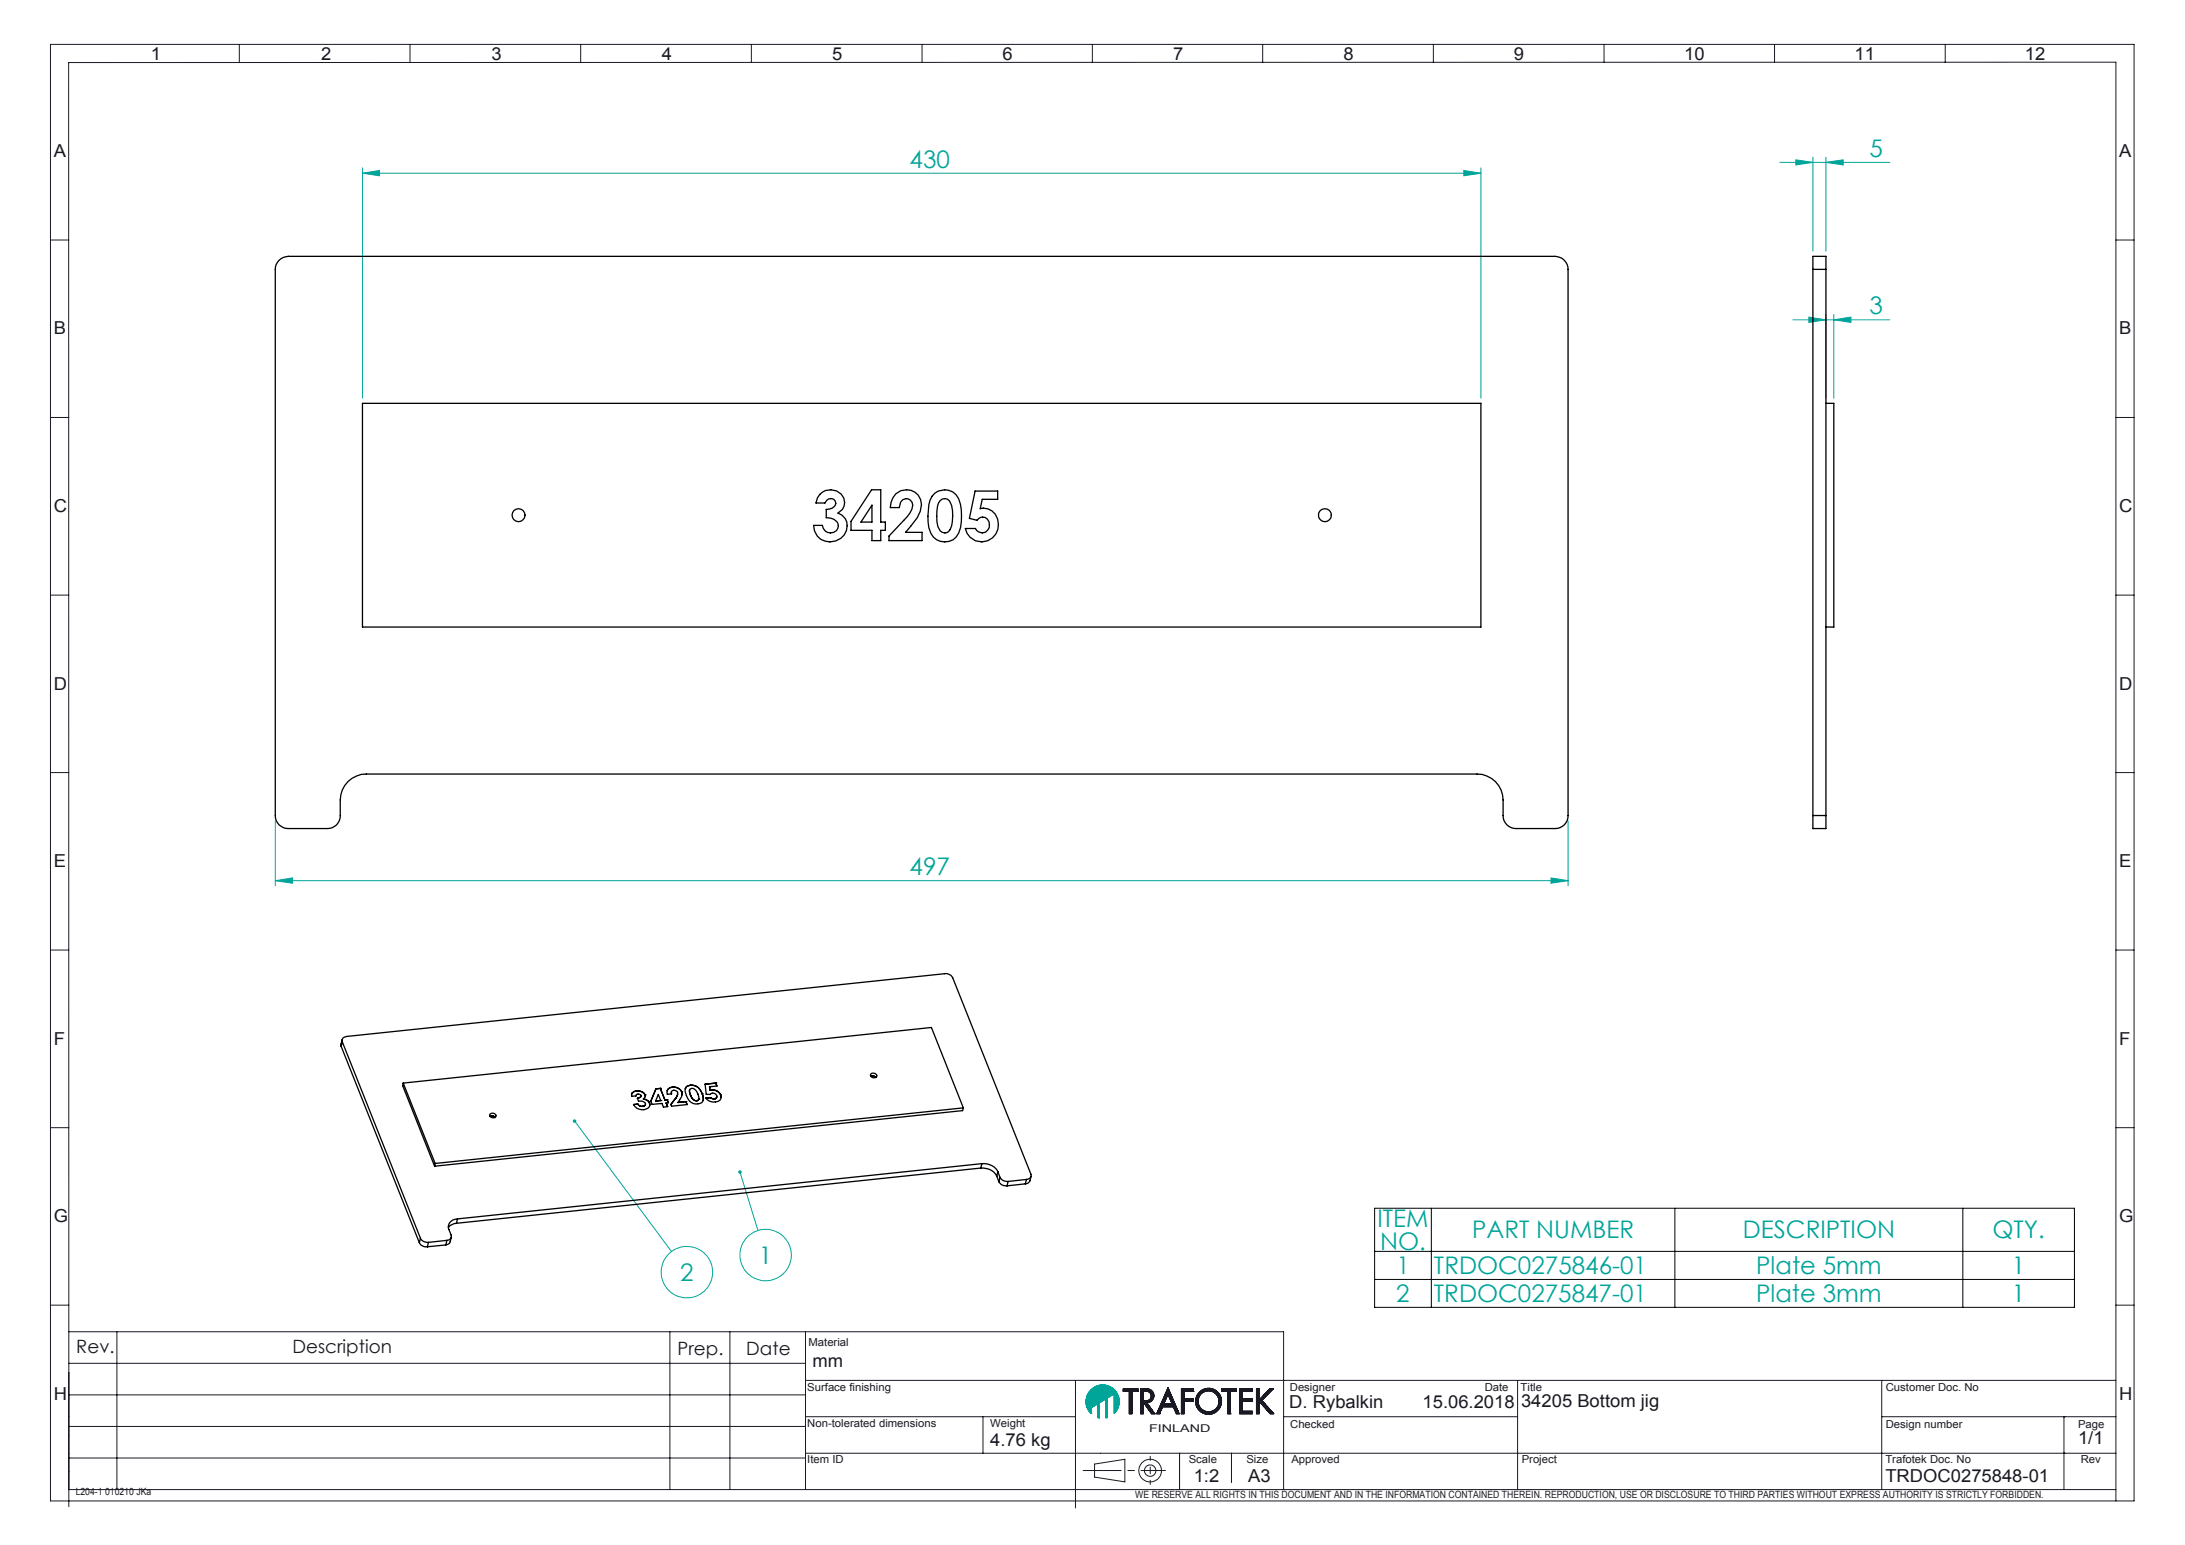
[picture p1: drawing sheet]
<svg xmlns="http://www.w3.org/2000/svg" width="420mm" height="297mm" viewBox="0 0 420 297" stroke-linecap="round" stroke-linejoin="round" font-family="sans-serif">
<defs><g id="words">
<g font-size="4.7" fill="#00a599">
<text x="174.8" y="32.3">430</text>
<text x="359.4" y="30.2">5</text>
<text x="359.4" y="60.5">3</text>
<text x="174.8" y="168.3">497</text>
<text x="264.8" y="235.8">ITEM</text>
<text x="283" y="238.1">PART NUMBER</text>
<text x="335" y="238.1">DESCRIPTION</text>
<text x="383" y="238.1">QTY.</text>
<text x="145.9" y="243">1</text>
<text x="265.3" y="240.3">NO.</text>
<text x="268.4" y="244.9">1</text>
<text x="275.6" y="244.9">TRDOC0275846-01</text>
<text x="337.6" y="244.9">Plate 5mm</text>
<text x="386.7" y="244.9">1</text>
<text x="130.8" y="246.2">2</text>
<text x="268.4" y="250.3">2</text>
<text x="275.6" y="250.3">TRDOC0275847-01</text>
<text x="337.6" y="250.3">Plate 3mm</text>
<text x="386.7" y="250.3">1</text>
</g>
<g font-size="3.5" fill="#191924">
<text x="14.7" y="260">Rev.</text>
<text x="56.2" y="260">Description</text>
<text x="130.2" y="260.5">Prep.</text>
<text x="143.5" y="260.5">Date</text>
</g>
<g font-size="3.4" fill="#191924">
<text x="29" y="11.6">1</text>
<text x="61.7" y="11.6">2</text>
<text x="94.5" y="11.6">3</text>
<text x="127.2" y="11.6">4</text>
<text x="160" y="11.6">5</text>
<text x="192.7" y="11.6">6</text>
<text x="225.5" y="11.6">7</text>
<text x="258.2" y="11.6">8</text>
<text x="291" y="11.6">9</text>
<text x="323.7" y="11.6">10</text>
<text x="356.5" y="11.6">11</text>
<text x="389.2" y="11.6">12</text>
<text x="10.4" y="30.2">A</text>
<text x="407.4" y="30.2">A</text>
<text x="10.4" y="64.3">B</text>
<text x="407.4" y="64.3">B</text>
<text x="10.4" y="98.4">C</text>
<text x="407.4" y="98.4">C</text>
<text x="10.4" y="132.6">D</text>
<text x="407.4" y="132.6">D</text>
<text x="10.4" y="166.7">E</text>
<text x="407.4" y="166.7">E</text>
<text x="10.4" y="200.8">F</text>
<text x="407.4" y="200.8">F</text>
<text x="10.4" y="234.9">G</text>
<text x="407.4" y="234.9">G</text>
<text x="156.2" y="262.8">mm</text>
<text x="10.4" y="269.1">H</text>
<text x="407.4" y="269.1">H</text>
<text x="247.8" y="270.7">D. Rybalkin</text>
<text x="273.4" y="270.7">15.06.2018</text>
<text x="292.4" y="270.4">34205 Bottom jig</text>
<text x="190.3" y="277.9">4.76 kg</text>
<text x="399.4" y="277.5">1/1</text>
<text x="229.4" y="284.9">1:2</text>
<text x="239.9" y="284.9">A3</text>
<text x="362.4" y="284.9">TRDOC0275848-01</text>
</g>
<g font-size="2.1" fill="#191924">
<text x="155.4" y="258.7">Material</text>
<text x="155.2" y="267.4">Surface finishing</text>
<text x="247.9" y="267.3">Designer</text>
<text x="285.4" y="267.3">Date</text>
<text x="292.3" y="267.3">Title</text>
<text x="362.5" y="267.3">Customer Doc. No</text>
<text x="155.2" y="274.3">Non-tolerated dimensions</text>
<text x="190.3" y="274.3">Weight</text>
<text x="220.9" y="275.2">FINLAND</text>
<text x="248" y="274.4">Checked</text>
<text x="362.5" y="274.4">Design number</text>
<text x="399.4" y="274.4">Page</text>
<text x="155.2" y="281.2">Item ID</text>
<text x="228.5" y="281.2">Scale</text>
<text x="239.6" y="281.2">Size</text>
<text x="248.2" y="281.2">Approved</text>
<text x="292.5" y="281.2">Project</text>
<text x="362.4" y="281.3">Trafotek Doc. No</text>
<text x="400" y="281.3">Rev</text>
</g>
<g font-size="1.9" fill="#191924">
<text x="14.6" y="287.5">L204-1 010210 JKa</text>
<text x="218.2" y="288">WE RESERVE ALL RIGHTS IN THIS DOCUMENT AND IN THE INFORMATION CONTAINED THEREIN. REPRODUCTION, USE OR DISCLOSURE TO THIRD PARTIES WITHOUT EXPRESS AUTHORITY IS STRICTLY FORBIDDEN.</text>
</g>
</g></defs>
<g fill="none" stroke="#00a599" stroke-width=".19">
<path d="M69.7 33.3l3.3-.5v1zM69.7 32.3v44.2M69.7 33.3h215M281.4 32.8l3.3 .5-3.3 .5zM284.7 32.3v44.2M342.1 31.2h21.2M345.2 30.7l3.3 .5-3.3 .5zM348.5 30.2v18.1M351 31.2l3.3-.5v1zM351 30.2v18.1M344.6 61.5h18.7M347.7 61l3.3 .5-3.3 .5z"/>
<path d="M351 60.5v16M352.5 61.5l3.3-.5v1zM352.5 60.5v16M52.9 157.8v12.5M301.4 157.8v12.5M52.9 169.3l3.3-.5v1zM52.9 169.3h248.5M298.1 168.8l3.3 .5-3.3 .5zM110.5 215.5l18.6 25.1M142.2 225.3l3.5 11.2M209.7 271.7h.1M209.7 270.7l-.5 .5"/>
<path d="M209.7 270.8l-.4 .4M209.7 270.9l-.4 .3 .4-.3M209.7 271l-.3 .4M209.7 271.1l-.3 .3M209.7 271.2l-.3 .3M209.7 271.3l-.2 .2M209.7 271.4l-.2 .1M209.7 271.4l-.2 .2M209.7 271.5l-.1 .1M209.7 271.6h-.1M209.7 271.6v.1M209.7 271.7a3.2 3.2 0 0 1 0-4.5 3.2 3.2 0 0 1 4.5 0 3.2 3.2 0 0 1 0 4.5v-3.7l-1.3 .7v3.8l-.3 .1"/>
<path d="M209.8 267.1l-.2 .2M210 270.5l3.7-3.8-3.9 3.9M210.1 266.8l-.8 .8M210.3 266.7l-1.1 1.1M210.5 266.6l-1.4 1.4M210.6 266.5l-1.6 1.6M210.7 266.4l-1.7 1.8M210.9 266.4l-2 1.9M211 269.9v2.6M211 269.9l-1.3 .7v1.1M211 266.4l-2.1 2M211 272.5l.3 .1"/>
<path d="M211.1 266.3l-2.2 2.2M211.1 266.3l-2.3 2.3M211.2 266.3l-2.4 2.4M211.3 272.6v-2.9l1.3-.8v3.7M211.3 269.8l-.3 .3M211.3 269.8l-.3 .4M211.3 269.9l-.3 .3M211.3 270l-.3 .3M211.3 270l-.3 .4M211.3 270.1l-.3 .3M211.3 270.2l-.3 .3M211.3 270.3l-.3 .3"/>
<path d="M211.3 270.4l-.3 .3M211.3 270.5l-.3 .3M211.3 270.5l-.3 .4M211.3 270.6l-.3 .3M211.3 270.7l-.3 .3M211.3 270.8l-.3 .3M211.3 270.9l-.3 .3M211.3 271l-.3 .3M211.3 271l-.3 .4M211.3 271.1l-.3 .3M211.3 271.2l-.3 .3M211.3 271.2l-.3 .4"/>
<path d="M211.3 271.3l-.3 .3M211.3 271.4l-.3 .3M211.3 271.4l-.3 .4M211.3 271.5l-.3 .3M211.3 271.6l-.3 .3M211.3 271.6l-.3 .4M211.3 271.7l-.3 .4M211.3 271.8l-.3 .3M211.3 271.8l-.3 .4M211.3 271.9l-.3 .4M211.3 272l-.3 .3M211.3 272.1l-.3 .3"/>
<path d="M211.3 272.1l-.3 .4M211.3 272.2l-.3 .3M211.3 272.3l-.2 .2M211.3 272.4l-.1 .2M211.3 272.5l-.1 .1M211.3 272.6h.1M211.3 266.3l-2.5 2.5M211.4 266.3l-2.6 2.6M211.5 266.2l-2.7 2.8M211.6 266.2l-2.8 2.9M211.7 266.2l-3 2.9M211.7 266.2l-3 3"/>
<path d="M211.8 266.2l-3.1 3.1M211.9 266.2l-3.2 3.2M212 266.2l-3.3 3.3M212.1 266.2l-3.4 3.4M212.2 266.2l-3.5 3.5M212.3 266.2l-3.6 3.6M212.3 266.2l-3.5 3.6M212.4 266.3l-3.6 3.7M212.6 266.3l-3.8 3.8M212.6 269l1.7-1.7-1.7 1.7M212.6 270.6l.3-.3-.3 .3M212.7 266.3l-3.9 3.8"/>
<path d="M212.7 266.3l-3.9 3.9M212.8 266.3l-4 4M212.9 266.3l-4 4.1M212.9 268.8l-.3 .3M212.9 268.9l-.3 .3M212.9 269l-.3 .2M212.9 269l-.3 .3M212.9 269.1l-.3 .3M212.9 269.2l-.3 .2M212.9 269.2l-.3 .3M212.9 269.3l-.3 .3M212.9 269.4l-.3 .3"/>
<path d="M212.9 269.5l-.3 .3M212.9 269.6l-.3 .3M212.9 269.7l-.3 .2M212.9 269.7l-.3 .3M212.9 269.8l-.3 .3M212.9 269.9l-.3 .3M212.9 270l-.3 .3M212.9 270.1l-.3 .3M212.9 270.2l-.3 .2M212.9 270.2l-.3 .3M212.9 270.4l-.3 .3M212.9 270.5l-.3 .3"/>
<path d="M212.9 270.5l-.3 .4M212.9 270.6l-.3 .3M212.9 270.7l-.3 .3M212.9 270.8l-.3 .3M212.9 270.9l-.3 .3M212.9 271l-.3 .3M212.9 271l-.3 .4M212.9 271.1l-.3 .3M212.9 271.2l-.3 .3M212.9 271.2l-.3 .4M212.9 271.3l-.3 .3M212.9 271.4l-.3 .3"/>
<path d="M212.9 271.5l-.3 .3M212.9 271.6l-.3 .3M212.9 271.7l-.3 .3M212.9 271.7l-.3 .4M212.9 271.8l-.3 .3M212.9 271.9l-.3 .3M212.9 272l-.3 .3M212.9 272.1l-.3 .3M212.9 272.2l-.3 .3M212.9 272.2l-.3 .4M212.9 272.3l-.3 .3M212.9 272.4l-.2 .2"/>
<path d="M212.9 272.4l-.1 .1M212.9 266.4l-4 4M213 266.4l-4.1 4.1M213.1 266.4l-4.1 4.2 4.1-4.2M213.2 266.5l-4.2 4.2M213.2 266.5l-4.2 4.2 4.3-4.2M213.3 266.5l-4.2 4.3 4.3-4.2M213.4 266.6l-4.3 4.3M213.5 266.6l-4.4 4.4M213.5 266.6l-4.3 4.4M213.6 266.7l-4.4 4.3M213.6 266.7l-4.4 4.4"/>
<path d="M213.8 266.8l-3.6 3.6M213.8 266.8l-3.4 3.5M213.9 266.8l-3.3 3.4M213.9 266.9l-3.2 3.1M213.9 266.9l-3 3M214 266.9l-3 3M214 267l-3 3M214 267l-2.5 2.6M214.1 267l-2.5 2.5M214.1 267.1l-2.3 2.3M214.2 267.1l-2.2 2.2M214.2 268.1l.4-.5-.4 .5"/>
<path d="M214.2 268.7l.6-.7-.6 .8M214.2 267.2l-2 2M214.2 267.2l-1.9 1.9M214.3 267.2l-1.8 1.8M214.3 267.3l-1.3 1.3M214.4 267.4l-1.2 1.1M214.4 267.4l-1 1M214.4 271.5l-.2 .2M214.5 267.4l-.9 .9M214.5 267.5l-.8 .7M214.5 267.5l-.6 .6M214.6 267.5l-.5 .5"/>
<path d="M214.6 267.6l-.4 .4M214.6 271.2l-.4 .4M214.7 267.7l-.5 .5M214.7 267.8l-.5 .5M214.7 267.8l-.5 .6M214.7 267.9l-.5 .5M214.7 271l-.5 .6M214.8 267.9l-.6 .6M214.8 267.9l-.6 .7M214.8 268l-.6 .6M214.8 270.9l-.6 .6M214.9 268.1l-.7 .7"/>
<path d="M214.9 270.8l-.7 .6M214.9 268.2l-.7 .7M214.9 268.2l-.7 .8M214.9 270.6l-.7 .8M214.9 268.3l-.7 .7M214.9 268.4l-.7 .7M215 268.4l-.8 .8M215 270.5l-.8 .8M215 268.5l-.8 .8M215 268.6l-.8 .8M215 270.3l-.8 .8M215 270.4l-.8 .8"/>
<path d="M215.1 268.6l-.9 .8M215.1 268.7l-.9 .8M215.1 270.2l-.9 .9M215.1 268.7l-.9 .9M215.1 268.8l-.9 .9M215.1 270l-.9 .9M215.1 270.1l-.9 .9M215.1 268.9l-.9 .9M215.1 269l-.9 .9M215.1 269.1l-.9 .9M215.1 269.1l-.9 1M215.1 269.7l-.9 .9"/>
<path d="M215.1 269.8l-.9 .9M215.1 269.9l-.9 .9M215.1 269.9l-.9 1M215.2 269.2l-1 1M215.2 269.3l-1 .9M215.2 269.3l-1 1M215.2 269.4l-1 1M215.2 269.5l-1 .9M215.2 269.6l-1 .9M215.2 269.6l-1 1"/>
<circle cx="132" cy="244.6" r="4.9"/>
<circle cx="147.2" cy="241.3" r="4.9"/>
</g>
<g fill="none" stroke="#191924" stroke-width=".19">
<path d="M9.7 8.5h400.5v280h-400.5zM46 8.5v3.5M78.8 8.5v3.5M111.6 8.5v3.5M144.4 8.5v3.5M177.2 8.5v3.5M210 8.5v3.5M242.7 8.5v3.5M275.5 8.5v3.5M308.3 8.5v3.5M341.1 8.5v3.5M373.9 8.5v3.5"/>
<path d="M9.7 46.1h3.5M406.7 46.1h3.5M9.7 80.3h3.5M406.7 80.3h3.5M9.7 114.4h3.5M406.7 114.4h3.5M9.7 148.5h3.5M406.7 148.5h3.5M9.7 182.6h3.5M406.7 182.6h3.5M9.7 216.8h3.5M406.7 216.8h3.5"/>
<path d="M9.7 250.9h3.5M13.2 256h233.5v30.3M22.5 256v30.3M128.8 256v30.3M140.3 256v30.3M154.8 256v30.3M406.7 250.9h3.5M13.2 274.2h141.6M13.2 268.1h141.6M13.2 262.1h141.6M154.8 265.4h251.9M154.8 279.4h251.9"/>
<path d="M154.8 272.3h51.9M188.9 272.3v7.1M206.7 265.4v24.5M215.9 267.5h1.2v4.3M216 267h-.1M216 267l-.1 .1M216.1 267l-.2 .2M216.2 267l-.3 .3M216.3 267l-.4 .3M216.3 267l-.4 .4M216.4 267l-.5 .5M216.5 267l-.5 .5"/>
<path d="M216.6 267l-.5 .5M216.7 267l-.5 .5M216.7 267l-.4 .5M216.8 267l-.5 .5M216.9 267l-.5 .5M217 267l-.5 .5M217.1 267l-.5 .5M217.2 267l-.5 .5M217.3 267l-.5 .5M217.4 267l-.5 .5M217.5 267l-.5 .5M217.6 267l-.5 .5"/>
<path d="M217.6 267.5l-.5 .6M217.6 267.6l-.5 .5M217.6 267.7l-.5 .5M217.6 267.8l-.5 .5M217.6 267.8l-.5 .6M217.6 267.9l-.5 .5M217.6 268l-.5 .5M217.6 268l-.5 .6M217.6 268.1l-.5 .5M217.6 268.2l-.5 .5M217.6 268.2l-.5 .6M217.6 268.3l-.5 .5"/>
<path d="M217.6 268.4l-.5 .5M217.6 268.5l-.5 .5M217.6 268.5l-.5 .6M217.6 268.6l-.5 .5M217.6 268.7l-.5 .5M217.6 268.8l-.5 .5M217.6 268.9l-.5 .5M217.6 269l-.5 .4M217.6 269l-.5 .5M217.6 269.1l-.5 .5M217.6 269.2l-.5 .5M217.6 269.3l-.5 .5"/>
<path d="M217.6 269.3l-.5 .6M217.6 269.4l-.5 .5M217.6 269.5l-.5 .5M217.6 269.6l-.5 .5M217.6 269.6l-.5 .6M217.6 269.7l-.5 .5M217.6 269.8l-.5 .5M217.6 269.8l-.5 .6M217.6 269.9l-.5 .5M217.6 270l-.5 .5M217.6 270l-.5 .6M217.6 270.1l-.5 .5"/>
<path d="M217.6 270.2l-.5 .5M217.6 270.3l-.5 .5M217.6 270.3l-.5 .6M217.6 270.4l-.5 .5M217.6 270.5l-.5 .5M217.6 270.5l-.5 .6M217.6 270.6l-.5 .5M217.6 270.7l-.5 .5M217.6 270.8l-.5 .5M217.6 270.8l-.5 .6M217.6 270.9l-.5 .5M217.6 271l-.5 .5"/>
<path d="M217.6 271l-.5 .6M217.6 271.1l-.5 .5M217.6 271.2l-.5 .5M217.6 271.2l-.5 .6M217.6 271.3l-.5 .5M217.6 271.4l-.4 .4M217.6 271.5l-.3 .3M217.6 271.6l-.2 .2M217.6 271.7l-.1 .1M217.6 271.7v.1M217.7 267l-.6 .6M217.8 267l-.7 .7"/>
<path d="M217.8 267l-.7 .8M217.9 267l-.8 .9M218 267l-.9 .9M218.1 267l-1 1M218.1 267l-.4 .5M218.2 267l-.5 .5M218.3 267l-.5 .5M218.3 267l-.4 .5M218.4 267l-.5 .5M218.5 267l-.5 .5M218.5 267l-.4 .5M218.6 267l-.4 .5"/>
<path d="M218.7 267l-.5 .5M218.8 267.5h-1.2v4.3h-.5M218.8 267v.5M218.8 267h-2.9v.5M218.8 267l-.5 .5M218.8 267.1l-.4 .4M218.8 267.2l-.4 .3M218.8 267.2l-.3 .3M218.8 267.3l-.2 .2M218.8 267.4l-.1 .1M219.3 271.8h.5v-2.1l1.5 2.1M219.3 268.8l.5-.4-.5 .5"/>
<path d="M219.3 267v.1M219.4 267l-.1 .2M219.5 267l-.2 .2M219.5 267l-.2 .3M219.6 267l-.3 .4M219.7 267l-.4 .4M219.7 267l-.4 .5M219.8 267.5h.7a.89 .89 0 0 1 .8 .9 .89 .89 0 0 1-.8 .8h-.7zM219.8 268.4l-.5 .6M219.8 268.5l-.5 .5M219.8 268.6l-.5 .5M219.8 268.6l-.5 .6"/>
<path d="M219.8 268.7l-.5 .5M219.8 268.8l-.5 .5M219.8 268.8l-.5 .6M219.8 268.9l-.5 .5M219.8 269l-.5 .5M219.8 269.1l-.5 .5M219.8 269.1l-.5 .6M219.8 269.2l-.5 .5M219.8 267.5l-.5 .5M219.8 267.6l-.5 .5M219.8 267.7l-.5 .5M219.8 267.8l-.5 .4"/>
<path d="M219.8 267.8l-.5 .5M219.8 267.9l-.5 .5M219.8 268l-.5 .5M219.8 268.1l-.5 .5M219.8 268.2l-.5 .5M219.8 269.8l-.5 .5M219.8 269.8l-.5 .6M219.8 269.9l-.5 .5M219.8 270l-.5 .5M219.8 270l-.5 .6M219.8 270.1l-.5 .5M219.8 270.2l-.5 .5"/>
<path d="M219.8 270.3l-.5 .5M219.8 270.3l-.5 .6M219.8 270.4l-.5 .5M219.8 270.5l-.5 .5M219.8 270.5l-.5 .6M219.8 270.6l-.5 .5M219.8 270.7l-.5 .5M219.8 270.8l-.5 .5M219.8 270.8l-.5 .6M219.8 270.9l-.5 .5M219.8 271l-.5 .5M219.8 271l-.5 .6"/>
<path d="M219.8 271.1l-.5 .5M219.8 271.2l-.5 .5M219.8 271.2l-.5 .6M219.8 271.3l-.5 .5M219.8 271.4l-.4 .4M219.8 271.5l-.3 .3M219.8 271.6l-.2 .2M219.8 271.7l-.2 .1M219.8 271.7l-.1 .1M219.8 269.2l-.5 .6M219.8 267l-.5 .6M219.9 269.2l-.6 .7"/>
<path d="M219.9 267l-.6 .6M220 269.2l-.7 .7M220 267l-.7 .7M220 267l-.7 .8 .8-.8M220 269.2l-.7 .8M220.1 269.2l-.8 .9M220.2 267l-.9 .9M220.2 269.2l-.9 1M220.2 267l-.9 1M220.3 267l-.4 .5M220.3 269.2l-.4 .5M220.4 267l-.5 .5"/>
<path d="M220.4 269.2l-.5 .5M220.5 269.6a1.32 1.32 0 0 0 1.3-1.3 1.32 1.32 0 0 0-1.3-1.3h-1.2v4.8M220.5 269.6l1.5 2.2M220.5 267l-.5 .5M220.5 269.2l-.6 .6M220.5 269.7l-.4 .3M220.5 267l-.4 .5M220.5 269.2l-.5 .6M220.5 269.7l-.3 .4M220.5 269.8l-.3 .3M220.6 269.8l-.4 .4M220.6 267l-.5 .5"/>
<path d="M220.6 269.9l-.4 .3M220.6 269.2l-.6 .6M220.6 269.9l-.3 .4M220.7 267l-.5 .5M220.7 269.9l-.4 .4M220.7 270l-.4 .4M220.7 269.2l-.7 .7M220.7 270l-.3 .4M220.8 267l-.5 .5M220.8 270.1l-.4 .4M220.8 270.2l-.3 .3M220.8 267l-.4 .5"/>
<path d="M220.8 271.1l.4-.4-.3 .4M220.9 267l-.4 .5M220.9 269.1l-.9 .8M220.9 270.3l-.4 .2M220.9 270.3l-.3 .3M220.9 270.4l-.3 .3M221 267.1l-.4 .4M221 270.4l-.4 .4M221 270.4l-.3 .4M221 271.3l.4-.3-.3 .4M221.1 267.1l-.5 .4M221.1 270.5l-.4 .3"/>
<path d="M221.1 270.5l-.4 .4M221.1 267.1l-.4 .4M221.1 270.6l-.3 .4M221.2 270.6l-.4 .4M221.2 267.2l-.4 .3M221.2 270.7l-.4 .3M221.2 267.2l-.4 .4M221.3 267.2l-.4 .4M221.3 268.4l.5-.5-.5 .6M221.3 270.8l-.4 .3M221.3 267.3l-.4 .3M221.3 270.8l-.4 .4"/>
<path d="M221.3 271.8h.7M221.3 267.3l-.4 .4M221.3 270.9l-.3 .3M221.4 267.3l-.4 .4M221.4 270.9l-.4 .4M221.4 267.4l-.3 .3M221.4 267.4l-.3 .4M221.4 271l-.3 .4M221.5 267.4l-.4 .4M221.5 271.1l-.4 .4M221.5 271.8l.3-.3-.3 .3M221.5 267.5l-.4 .4"/>
<path d="M221.5 269.1l-.2 .2M221.5 271.1l-.3 .4 .3-.3M221.5 267.5l-.3 .4M221.6 267.5l-.4 .4M221.6 271.2l-.4 .4M221.6 267.6l-.4 .4M221.6 271.3l-.3 .3M221.7 267.7l-.5 .4M221.7 268.9l-.6 .6M221.7 271.3l-.4 .4M221.7 267.7l-.4 .4M221.7 267.8l-.4 .4"/>
<path d="M221.7 271.4l-.4 .3M221.7 267.8l-.4 .5M221.7 268.8l-.7 .8M221.7 271.4l-.4 .4M221.8 267.9l-.5 .5M221.8 268.7l-.9 .9M221.8 271.5l-.4 .3M221.8 268l-.6 .6M221.8 268.1l-.6 .6M221.8 268.1l-.7 .7M221.8 268.5l-1.1 1.1M221.8 268.6l-1 1"/>
<path d="M221.8 268.2l-1.7 1.8M221.8 268.3l-1.3 1.3M221.8 268.4l-1.3 1.2M221.8 268.4l-1.2 1.2M221.8 271.6l-.2 .2M221.9 271.6l-.2 .2M221.9 271.7l-.1 .1M221.9 271.7v.1M222 271.8h.1M222.3 271.8h.6M222.9 271.8h.1M223 271.6l-.2 .2"/>
<path d="M223 271.5l-.3 .3M223.1 271.4l-.4 .4M223.1 271.3l-.5 .5M223.2 271.1l-.7 .7M223.2 271l-.7 .8M223.3 270.9l-.9 .9M223.3 270.8l-1 1M223.4 270.6l-1 1M223.4 270.5l-1 1M223.5 270.4h2M223.5 270.4l-.6 1.4M223.7 268.7l1.2-1.2-1.3 1.3"/>
<path d="M223.7 269.9l-1 1M223.8 269.8l-1 1M223.8 269.9l-1.1 1.1M223.8 269.7l-1 .9M223.8 269.9l-1.2 1.2M223.9 269.5l-1 1M223.9 269.4l-1 1M223.9 269.9l-1.4 1.4M224 269.3l-1 1M224 269.9l-1.5 1.5M224 269.2l-1 1M224 269.9l-.5 .5"/>
<path d="M224.1 269l-1 1M224.1 269.9l-.5 .5M224.2 268.9l-1.1 1M224.2 268.8l-1 1M224.2 269.9l-.5 .5M224.3 267.3l.3-.3-.4 .4M224.3 268.7l-1.1 1M224.3 269.9l-.6 .5M224.3 268.5l-1 1M224.3 269.9l-.5 .5M224.4 267l.2-.1-.3 .3M224.4 268.4l-1.1 1"/>
<path d="M224.4 268.3l-1 1M224.4 269.9l-.5 .5M224.5 268.2l-1.1 1M224.5 269.9l-.6 .5M224.5 266.8l-2.2 5M224.5 266.8l2.2 5M224.5 268l.8 1.9h-1.6zM224.5 266.8h.1M224.5 266.8l-.1 .1M224.5 269.9l-.5 .5M224.6 269.9l-.5 .5M224.6 267l-.4 .5"/>
<path d="M224.7 267.1l-.7 .7M224.7 269.9l-.5 .5M224.7 267.2l-.8 .8M224.8 267.3l-.9 .9M224.8 269.9l-.6 .5M224.8 267.4l-1 .9M224.8 267.4l-1 1M224.8 270.4l.9-.9-.8 .9M224.8 267.5l-1.1 1M224.8 269.9l-.5 .5M224.9 267.6l-1.4 1.4M224.9 269.9l-.5 .5"/>
<path d="M224.9 267.7l-.4 .4M224.9 267.8l-.4 .3M224.9 270.4l.8-.8-.7 .8M225 267.8l-.4 .4M225 269.9l-.6 .5M225 267.9l-.4 .3M225 267.9l-.4 .4M225 268l-.4 .4M225 269.9l-.5 .5M225.1 268l-.4 .4M225.1 268.1l-.4 .4M225.1 269.9l-.5 .5"/>
<path d="M225.1 268.2l-.3 .4M225.1 269.5l.4-.4-.4 .4M225.1 270.4l.7-.6-.6 .6M225.2 268.3l-.4 .4M225.2 269.9l-.6 .5M225.2 268.4l-.4 .4M225.2 268.4l-.3 .4M225.2 268.5l-.3 .4M225.2 269.9l-.5 .5M225.3 268.5l-.4 .4M225.3 268.6l-.4 .4M225.4 268.7l-.4 .4"/>
<path d="M225.4 268.8l-.4 .4M225.4 268.8l-.4 .5M225.5 268.9l-.4 .4M225.5 269l-.4 .4M225.5 270.4l.6 1.4M225.6 269.2l-.4 .4M225.6 269.3l-.4 .4M225.6 269.4l-.4 .4M225.7 269.4l-.4 .4M225.7 269.5l-.4 .4M225.8 269.7l-.7 .7M225.8 269.9l-.5 .5"/>
<path d="M225.9 269.9l-.5 .5M225.9 270l-.5 .4M225.9 270l-.4 .4M226 270.1l-.4 .4M226 270.2l-.4 .3M226 270.2l-.4 .4M226 270.3l-.4 .3M226 270.3l-.4 .4M226.1 270.4l-.4 .4M226.1 270.5l-.4 .4M226.1 271.8h.6M226.2 270.6l-.4 .4"/>
<path d="M226.2 270.7l-.4 .4M226.2 270.8l-.4 .4M226.2 271.8l.4-.3-.3 .3M226.3 270.9l-.4 .3M226.3 270.9l-.4 .4M226.3 271l-.3 .4M226.4 271.1l-.4 .4 .4-.4M226.4 271.2l-.4 .4M226.4 271.2l-.3 .4M226.4 271.8l.2-.2-.1 .2M226.5 271.4l-.4 .3M226.5 271.4l-.4 .4"/>
<path d="M226.5 271.4l-.3 .4M226.6 271.6l-.2 .2M226.7 271.8h.1M226.7 271.7l-.1 .1M226.7 279.4v6.9M227.1 267h2.3M227.1 267v4.8M227.1 270.9l.5-.4-.5 .5M227.1 267h.1M227.2 267l-.1 .1M227.3 267l-.2 .2M227.4 267l-.3 .3"/>
<path d="M227.5 267l-.4 .4M227.6 269.4v2.4h-.5M227.6 268.9h1.8M227.6 267l-.5 .5M227.6 267.5l-.5 .6M227.6 267.6l-.5 .5M227.6 267.8l-.5 .5M227.6 267.8l-.5 .6M227.6 267.9l-.5 .5M227.6 268l-.5 .5M227.6 268.1l-.5 .5M227.6 268.2l-.5 .5"/>
<path d="M227.6 268.2l-.5 .6M227.6 268.3l-.5 .5M227.6 268.4l-.5 .5M227.6 268.5l-.5 .5M227.6 268.5l-.5 .6M227.6 268.6l-.5 .5M227.6 268.7l-.5 .5M227.6 268.8l-.5 .5M227.6 268.9l-.5 .5M227.6 269.5l-.5 .5M227.6 269.6l-.5 .5M227.6 270.7l-.5 .5"/>
<path d="M227.6 267.7l-.5 .5M227.6 268l-.5 .6M227.6 268.7l-.5 .6M227.6 269.4l-.5 .6M227.6 269.7l-.5 .5M227.6 269.8l-.5 .5M227.6 269.9l-.5 .5M227.6 270l-.5 .5M227.6 270.1l-.5 .5M227.6 270.2l-.5 .4M227.6 270.2l-.5 .5M227.6 270.3l-.5 .5"/>
<path d="M227.6 270.4l-.5 .5M227.6 270.5l-.5 .6M227.6 270.6l-.5 .5M227.6 270.8l-.5 .5M227.6 270.8l-.5 .6M227.6 270.9l-.5 .5M227.6 271l-.5 .5M227.6 271l-.5 .6M227.6 271.1l-.5 .5M227.6 271.2l-.5 .5M227.6 271.2l-.5 .6M227.6 271.3l-.4 .5"/>
<path d="M227.6 271.4l-.4 .4M227.6 271.5l-.3 .3M227.6 271.5l-.2 .3M227.6 271.6l-.2 .2M227.6 271.7l-.1 .1M227.6 271.7v.1M227.6 268.9l-.5 .6M227.7 267l-.6 .6M227.7 268.9l-.6 .7M227.8 267l-.7 .6M227.8 268.9l-.7 .7M227.8 267l-.7 .7"/>
<path d="M227.9 268.9l-.8 .8M227.9 267l-.8 .8M227.9 268.9l-.8 .9M228 267l-.9 .9M228 268.9l-.9 .9M228 268.9l-.9 1M228.1 267l-1 1M228.1 268.9l-.5 .5M228.2 267l-.5 .5M228.2 268.9l-.5 .5M228.2 267l-.4 .5M228.2 268.9l-.4 .5"/>
<path d="M228.3 267l-.5 .5M228.3 268.9l-.4 .5M228.4 267l-.5 .5M228.4 268.9l-.5 .5M228.5 267l-.5 .5M228.5 268.9l-.5 .5M228.5 268.9l-.4 .5M228.6 267l-.5 .5M228.6 268.9l-.5 .5M228.7 267l-.5 .5M228.7 268.9l-.5 .5M228.7 268.9l-.4 .5"/>
<path d="M228.8 267l-.5 .5M228.8 268.9l-.4 .5M228.9 267l-.5 .5M228.9 268.9l-.5 .5M229 267l-.5 .5M229 268.9l-.5 .5M229.1 267l-.5 .5M229.1 268.9l-.5 .5M229.2 267l-.5 .5M229.2 268.9l-.5 .5M229.3 267l-.5 .5M229.3 268.9l-.5 .5"/>
<path d="M229.4 267.5h.1M229.4 267.5h-1.8v1.4M229.4 267v.5M229.4 268.9v.5h-1.8M229.4 267l-.4 .5M229.4 267.1l-.4 .4M229.4 267.2l-.3 .3M229.4 267.3l-.2 .2M229.4 267.4l-.1 .1M229.4 268.9l-.5 .5M229.4 267l-.5 .5M229.4 269l-.4 .4"/>
<path d="M229.4 269.1l-.4 .3M229.4 269.1l-.3 .3M229.4 269.2l-.2 .2M229.4 269.3l-.2 .1M229.4 269.3l-.1 .1M230.3 269l-.5 .6M230.3 269.1l-.5 .5M230.3 269.2l-.5 .5M230.3 269.3l-.5 .4M230.3 269.3l-.5 .5M230.3 269.4l-.5 .5M230.3 269.5l-.4 .4"/>
<path d="M230.3 269.6l-.4 .4M230.3 269.6l-.4 .4 .4-.3M230.3 269.7l-.4 .5M230.4 268.9l-.6 .6M230.4 269.8l-.5 .4M230.4 269.8l-.5 .5M230.4 269.9l-.4 .4M230.4 268.8l-.6 .6M230.4 269.9l-.4 .5M230.4 270l-.4 .4M230.4 268.7l-.6 .6M230.4 270.1l-.4 .4"/>
<path d="M230.5 268.6l-.7 .7M230.5 270.2l-.4 .3M230.5 268.5l-.7 .7M230.5 270.2l-.4 .4M230.5 270.3l-.3 .3M230.5 270.3l-.3 .4M230.6 270.3l-.4 .4M230.6 270.4l-.4 .4M230.6 271.2l.3-.4-.3 .4M230.6 268.4l-.8 .7M230.6 270.4l-.3 .4M230.6 270.5l-.3 .4"/>
<path d="M230.7 270.5l-.4 .4M230.7 270.6l-.4 .3M230.7 270.6l-.3 .4M230.8 270.6l-.4 .4M230.8 267.4l-.5 .5M230.8 268.1l-1 1M230.8 270.7l-.4 .3M230.8 270.7l-.3 .4M230.9 270.8l-.4 .3 .4-.3M231 267.2l-.8 .9M231 270.9l-.4 .3 .4-.3M231.1 271l-.4 .3"/>
<path d="M231.1 271l-.3 .4M231.2 267.2l-1.1 1M231.2 271l-.4 .4M231.2 271.1l-.3 .3M231.3 267.1l-1.3 1.3M231.3 271.1l-.4 .4M231.3 271.1l-.3 .4M231.4 271.1l-.4 .4M231.4 267l-1.4 1.5M231.4 271.2l-.4 .3M231.4 271.7l.4-.4-.3 .4M231.5 271.2l-.4 .4"/>
<path d="M231.5 267l-1.6 1.6M231.6 271.2l-.4 .4M231.7 271.3l-.4 .4M231.7 266.9l-1.8 1.9M231.8 271.3l-.4 .4M231.8 266.9l-1.9 2M231.9 266.9l-2.1 2.1M232 271.4l-.5 .4M232 266.9l-1 1M232 271.4l-.4 .4M232.1 266.9l-.8 .8M232.1 271.4l-.5 .4"/>
<path d="M232.1 266.9l-.7 .7M232.1 271.4l-.4 .4 .5-.4M232.2 266.9l-.6 .6M232.3 266.9l-.6 .6M232.3 271.4l-.5 .4M232.3 266.9l-.5 .6M232.3 271.4l-.4 .4M232.4 266.9l-.6 .5M232.4 271.4l-.5 .4M232.5 266.9l-.5 .5M232.5 271.4l-.5 .5M232.6 266.9l-.6 .5"/>
<path d="M232.6 271.4l-.5 .5M232.6 266.9l-.5 .5M232.7 271.4l-.6 .5M232.7 266.9l-.5 .5M232.7 266.9l-.4 .5M232.7 271.3l-.5 .6M232.8 266.9l-.5 .5M232.8 271.3l-.6 .6M232.9 266.9l-.5 .5M232.9 266.9l-.4 .5M232.9 271.3l-.6 .6M233 266.9l-.5 .5"/>
<path d="M233 267l-.4 .4M233 271.2l-.6 .7M233.1 267l-.4 .4M233.2 271.2l-.8 .7M233.2 267l-.4 .4M233.3 267l-.4 .5M233.3 271.1l-.7 .8M233.3 267.1l-.4 .4M233.4 267.1l-.4 .4M233.5 267.2l-.3 .3M233.5 271l-.9 .9M233.6 267.2l-.4 .4"/>
<path d="M233.6 267.9l.4-.4-.4 .4M233.6 267.3l-.3 .3M233.7 267.3l-.4 .3M233.8 267.3l-.4 .4M233.8 268l.3-.4-.3 .4M233.8 267.4l-.3 .4M233.9 267.4l-.4 .4M233.9 267.5l-.3 .3M234 267.6l-.3 .3M234.1 267.6l-.4 .4M234.2 267.7l-.4 .4M234.2 267.8l-.3 .3"/>
<path d="M234.3 267.9l-.4 .3 .3-.4-.3 .3M234.4 267.9l-.4 .4M234.4 268l-.4 .4M234.4 268l-.3 .4M234.5 268.1l-.4 .4M234.5 270.6l-.9 1M234.5 268.2l-.4 .4M234.6 268.2l-.4 .5M234.6 268.4l-.4 .3M234.6 268.4l-.4 .4M234.6 268.5l-.4 .3M234.6 270.4l-1.3 1.3"/>
<path d="M234.7 268.5l-.4 .5M234.7 270.2l-1.5 1.5M234.7 268.6l-.4 .5M234.7 270.1l-1.6 1.7M234.7 268.7l-.4 .4M234.7 268.8l-.4 .4M234.7 270l-1.7 1.8M234.8 268.8l-.5 .5M234.8 268.9l-.5 .4M234.8 268.9l-.5 .5M234.8 269l-.5 .5M234.8 269.8l-2.1 2"/>
<path d="M234.8 269.8l-2 2M234.8 269.9l-1.9 1.9M234.8 269.1l-.5 .5M234.8 269.2l-.5 .5M234.8 269.2l-.5 .6M234.8 269.3l-.6 .6M234.8 269.4l-.6 .6M234.8 269.4l-.6 .7M234.8 269.5l-.7 .7M234.8 269.6l-.8 .8M234.8 269.7l-.9 .9M234.9 267h-.1"/>
<path d="M235 267l-.2 .1M235.1 267l-.3 .2M235.1 267l-.3 .3M235.2 267l-.4 .3M235.3 267l-.5 .4M235.3 267l-.5 .5M235.4 267l-.5 .5M235.5 267l-.5 .5M235.5 267l-.4 .5M235.6 267l-.5 .5M235.7 267l-.5 .5M235.8 267l-.5 .5"/>
<path d="M235.9 267l-.5 .5M236 267.5v4.3h.5M236 267l-.5 .5M236.1 267l-.5 .5M236.2 267l-.5 .5M236.3 267l-.5 .5M236.4 267l-.5 .5M236.5 267l-.5 .5M236.5 271.8h.1M236.5 267.5l-.5 .6M236.5 267.7l-.5 .5M236.5 267.8l-.5 .5"/>
<path d="M236.5 267.8l-.5 .6M236.5 267.9l-.5 .5M236.5 268l-.5 .5M236.5 268l-.5 .6M236.5 268.3l-.5 .5M236.5 268.5l-.5 .6M236.5 268.7l-.5 .5M236.5 267.6l-.5 .5M236.5 268.1l-.5 .5M236.5 268.2l-.5 .5M236.5 268.2l-.5 .6M236.5 268.4l-.5 .5"/>
<path d="M236.5 268.5l-.5 .5M236.5 268.6l-.5 .5M236.5 268.7l-.5 .6M236.5 268.8l-.5 .5M236.5 268.9l-.5 .5M236.5 269l-.5 .5M236.5 269l-.5 .6M236.5 269.1l-.5 .5M236.5 269.2l-.5 .5M236.5 269.2l-.5 .6M236.5 269.3l-.5 .5M236.5 269.4l-.5 .5"/>
<path d="M236.5 269.4l-.5 .6M236.5 269.5l-.5 .5M236.5 269.6l-.5 .5M236.5 269.7l-.5 .5M236.5 269.7l-.5 .6M236.5 269.8l-.5 .5M236.5 269.9l-.5 .5M236.5 269.9l-.5 .6M236.5 270l-.5 .5M236.5 270.1l-.5 .5M236.5 270.2l-.5 .5M236.5 270.2l-.5 .6"/>
<path d="M236.5 270.3l-.5 .5M236.5 270.4l-.5 .5M236.5 270.4l-.5 .6M236.5 270.5l-.5 .5M236.5 270.6l-.5 .5M236.5 270.6l-.5 .6M236.5 270.7l-.5 .5M236.5 270.8l-.5 .5M236.5 270.9l-.5 .5M236.5 270.9l-.5 .6M236.5 271l-.5 .5M236.5 271.1l-.5 .5"/>
<path d="M236.5 271.1l-.5 .6M236.5 271.2l-.5 .5M236.5 271.3l-.5 .5M236.5 271.4l-.4 .4M236.5 271.5l-.3 .3M236.5 271.6l-.2 .2M236.5 271.6l-.1 .2M236.5 271.7l-.1 .1M236.6 267l-.6 .6M236.7 267l-.7 .6M236.7 279.4v5.6M236.7 267l-.7 .7"/>
<path d="M236.8 267l-.8 .8M236.9 267l-.9 .9M237 267l-1 .9M237 267l-1 1M237.1 267l-.5 .5M237.2 267l-.5 .5M237.3 267l-.5 .5M237.4 267l-.5 .5M237.5 267l-.5 .5M237.6 267l-.5 .5M237.7 267h-2.9v.5h1.2M237.7 267v.5h-1.2v4.3"/>
<path d="M237.7 267l-.5 .5M237.7 267.1l-.4 .4M237.7 267.2l-.3 .3M237.7 267.2l-.2 .3M237.7 267.3l-.2 .2M237.7 267.4l-.1 .1M238.3 267h.1M238.3 267v4.8h2.4v-.5h-1.9M238.3 267h2.4M238.3 271.3l.5-.5-.5 .6M238.4 267l-.1 .1M238.5 267l-.2 .2"/>
<path d="M238.5 267l-.2 .3M238.6 267l-.3 .3M238.7 267l-.4 .4M238.8 267l-.5 .5M238.8 268.9h1.9v.5M238.8 267.5l-.5 .5M238.8 267.6l-.5 .5M238.8 267.6l-.5 .6M238.8 267.7l-.5 .5M238.8 267.8l-.5 .5M238.8 267.9l-.5 .5M238.8 267.9l-.5 .6"/>
<path d="M238.8 268l-.5 .5M238.8 268.1l-.5 .5M238.8 268.1l-.5 .6M238.8 268.2l-.5 .5M238.8 268.3l-.5 .5M238.8 268.4l-.5 .5M238.8 268.4l-.5 .6M238.8 268.5l-.5 .5M238.8 268.6l-.5 .5M238.8 268.6l-.5 .6M238.8 268.7l-.5 .5M238.8 268.8l-.5 .5"/>
<path d="M238.8 268.8l-.5 .6M238.8 268.9l-.5 .5M238.8 269.5l-.5 .5M238.8 269.6l-.5 .5M238.8 269.7l-.5 .5M238.8 269.8l-.5 .5M238.8 269.9l-.5 .5M238.8 270l-.5 .5M238.8 270.1l-.5 .5M238.8 270.2l-.5 .5M238.8 270.3l-.5 .5M238.8 270.4l-.5 .5"/>
<path d="M238.8 270.5l-.5 .5M238.8 270.6l-.5 .5M238.8 270.7l-.5 .5M238.8 270.8l-.5 .4M238.8 270.9l-.5 .6M238.8 271l-.5 .5M238.8 271.1l-.5 .5M238.8 271.1l-.5 .6M238.8 271.2l-.5 .5M238.8 271.3l-.5 .5M238.9 268.9l-.6 .6M238.9 271.3l-.5 .5"/>
<path d="M238.9 267l-.6 .6M238.9 268.9l-.6 .7M239 267l-.7 .7M239 268.9l-.7 .8M239 271.3l-.5 .5M239 267l-.7 .8M239.1 268.9l-.8 .8M239.1 271.3l-.5 .5M239.1 267l-.8 .8M239.1 268.9l-.8 .9M239.1 271.3l-.4 .5M239.2 267l-.9 .9"/>
<path d="M239.2 268.9l-.9 1M239.2 271.3l-.5 .5M239.3 267l-1 1M239.3 268.9l-1 1M239.3 271.3l-.5 .5M239.3 267l-.5 .5M239.4 268.9l-.5 .5M239.4 271.3l-.5 .5M239.4 267l-.5 .5M239.5 267l-.5 .5M239.5 268.9l-.5 .5M239.5 271.3l-.5 .5"/>
<path d="M239.6 268.9l-.5 .5M239.6 271.3l-.5 .5M239.6 267l-.5 .5M239.7 267l-.5 .5M239.7 268.9l-.5 .5M239.7 271.3l-.5 .5M239.7 267l-.4 .5M239.8 268.9l-.5 .5M239.8 271.3l-.5 .5M239.8 267l-.5 .5M239.9 268.9l-.5 .5M239.9 271.3l-.5 .5"/>
<path d="M239.9 267l-.5 .5M240 267l-.5 .5M240 268.9l-.5 .5M240 271.3l-.5 .5M240 268.9l-.4 .5M240.1 271.3l-.5 .5M240.1 267l-.5 .5M240.1 268.9l-.5 .5M240.2 267l-.5 .5M240.2 268.9l-.5 .5M240.2 271.3l-.5 .5M240.2 268.9l-.4 .5"/>
<path d="M240.3 271.3l-.5 .5M240.3 267l-.5 .5M240.3 268.9l-.4 .5M240.3 271.3l-.4 .5M240.4 267l-.5 .5M240.4 268.9l-.5 .5M240.4 271.3l-.5 .5M240.5 267l-.5 .5M240.5 268.9l-.5 .5M240.5 271.3l-.5 .5M240.5 268.9l-.4 .5M240.6 271.3l-.5 .5"/>
<path d="M240.6 267l-.5 .5M240.6 268.9l-.5 .5M240.7 267l-.5 .5M240.7 268.9l-.5 .5M240.7 271.3l-.5 .5M240.7 267v.5h-1.9v1.4M240.7 269.4h-1.9v1.9M240.7 267l-.4 .5M240.7 267.1l-.3 .4M240.7 267.2l-.2 .3M240.7 267.3l-.2 .2M240.7 267.3l-.1 .2"/>
<path d="M240.7 267.4v.1M240.7 269l-.4 .4M240.7 269.1l-.3 .3M240.7 269.2l-.2 .2M240.7 269.2l-.1 .2M240.7 269.3l-.1 .1M240.7 269.4h.1M240.7 271.4l-.4 .4M240.7 271.5l-.3 .3M240.7 271.6l-.2 .2M240.7 271.6l-.1 .2M240.7 271.7l-.1 .1"/>
<path d="M241.5 267h.1M241.5 267h.5M241.5 267v4.8M241.6 267h-.1M241.7 267l-.2 .1M241.7 267l-.2 .2M241.8 267l-.3 .3M241.9 267l-.4 .3M241.9 267l-.4 .4M242 267l-.5 .5M242 269.4v2.4h-.5M242 267v2.1"/>
<path d="M242 269.4l2.2 2.4M242 269.7l-.5 .5M242 267.6l-.5 .6M242 267.6l-.5 .5M242 267.7l-.5 .5M242 267.8l-.5 .5M242 267.9l-.5 .5M242 267.9l-.5 .6M242 268l-.5 .5M242 268.1l-.5 .5M242 268.1l-.5 .6M242 268.2l-.5 .5"/>
<path d="M242 268.3l-.5 .5M242 268.4l-.5 .5M242 268.4l-.5 .6M242 268.5l-.5 .5M242 268.6l-.5 .5M242 268.6l-.5 .6M242 268.7l-.5 .5M242 268.8l-.5 .5M242 268.8l-.5 .6M242 268.9l-.5 .5M242 269l-.5 .5M242 269.1l-.5 .5"/>
<path d="M242 269.4l-.5 .5M242 269.5l-.5 .5M242 269.6l-.5 .5M242 269.6l-.5 .6M242 269.8l-.5 .5M242 269.8l-.5 .6M242 267.1l-.5 .5M242 267.2l-.5 .5M242 267.2l-.5 .6M242 267.3l-.5 .5M242 267.4l-.5 .5M242 267.4l-.5 .6"/>
<path d="M242 267.5l-.5 .5M242 269.9l-.5 .5M242 270l-.5 .5M242 270.1l-.5 .5M242 270.2l-.5 .5M242 270.3l-.5 .5M242 270.4l-.5 .5M242 270.5l-.5 .5M242 270.6l-.5 .5M242 270.6l-.5 .6M242 270.7l-.5 .5M242 270.8l-.5 .5"/>
<path d="M242 270.9l-.5 .5M242 270.9l-.5 .6M242 271l-.5 .5M242 271.1l-.5 .5M242 271.1l-.5 .6M242 271.2l-.5 .5M242 271.3l-.5 .5M242 271.4l-.4 .4M242 271.4l-.3 .4M242 271.5l-.2 .3M242 271.6l-.2 .2M242 271.6l-.1 .2"/>
<path d="M242 271.7v.1M242.3 269.7l.4-.3-.3 .4M242.6 269.2l2.3 2.6h-.7M242.6 269.2l-.4 .4M242.6 269.3l-.3 .3 .3-.3M242.7 269.3l-.4 .4M242.7 269.4l-.3 .4M242.8 269.5l-.4 .3M242.8 269.5l-.3 .4M242.9 269.6l-.4 .3M242.9 269.6l-.3 .4M243 269.7l-.4 .3"/>
<path d="M243 269.7l-.3 .4M243.1 269.8l-.4 .3M243.1 269.8l-.4 .4M243.1 269.8l-.3 .4M243.2 269.9l-.4 .4M243.2 270.6l.3-.3-.3 .4M243.2 269.9l-.3 .4M243.3 270l-.4 .4M243.3 270.1l-.3 .3M243.3 270.1l-.3 .4M243.4 270.2l-.4 .3M243.4 270.2l-.3 .3"/>
<path d="M243.5 270.2l-.4 .4M243.5 270.3l-.4 .3M243.6 270.4l-.4 .3 .4-.3M243.7 270.5l-.4 .3 .4-.4-.4 .4M243.8 270.5l-.4 .4M243.8 270.6l-.4 .4M243.8 270.6l-.3 .4M243.9 270.7l-.4 .4M243.9 270.8l-.3 .3M244 270.8l-.4 .4M244 270.9l-.3 .3M244.1 270.9l-.4 .3"/>
<path d="M244.1 267h.7l-2.2 2.2M244.1 267l-2.1 2.1M244.1 267l-1.3 1.3M244.1 270.9l-.4 .4M244.1 271l-.3 .3M244.2 267l-2.7 2.7M244.2 271l-.4 .4M244.2 271.1l-.3 .3M244.3 271.1l-.4 .4M244.3 267l-2.8 2.8M244.3 271.1l-.4 .4 .4-.3M244.3 271.8l.3-.3-.2 .3"/>
<path d="M244.4 267l-2.9 2.9M244.4 271.2l-.4 .4M244.4 271.3l-.3 .4M244.4 267l-2.4 2.4M244.5 271.4l-.4 .3M244.5 267l-2.4 2.4M244.5 271.4l-.3 .4M244.6 267l-2.5 2.5M244.6 271.8l.1-.2v.2M244.7 267l-2.6 2.5M244.7 271.6l-.3 .2M244.7 271.6l-.2 .2"/>
<path d="M244.7 267l-2.5 2.6M244.8 271.7l-.1 .1M244.8 271.7v.1M246.7 272.3h45M291.7 265.4v20.9M361.7 272.3h45M361.7 265.4v20.9M396.7 272.3h.1M396.7 279.4h.1M396.7 272.3v14M13.2 280.3h141.6M13.2 286.3h393.5"/>
<path d="M210.4 281.4l5.8-.9v4.4l-5.8-1zM406.7 288.5v-276.5h-393.5v277.6"/>
<circle cx="232.3" cy="269.4" r="2"/>
<circle cx="232.3" cy="269.4" r="2.5"/>
<circle cx="221.1" cy="282.7" r="1.1"/>
<circle cx="221.1" cy="282.7" r="2.17"/>
</g>
<path d="M264.2 232.3h134.5v19h-134.5zM275.1 232.3v19M321.9 232.3v19M377.3 232.3v19M264.2 246h134.5M264.2 240.6h134.5" fill="none" stroke="#000" stroke-width=".19"/>
<path d="M208.2 282.7h15.8" fill="none" stroke="#191924" stroke-width=".19" stroke-dasharray="15.2 1.3 1.3 1.3" stroke-dashoffset="7.9"/>
<path d="M221.1 279.9v5.5" fill="none" stroke="#191924" stroke-width=".19" stroke-dasharray="15.2 1.3 1.3 1.3" stroke-dashoffset="14.4"/>
<g fill="#00a599">
<path d="M110.2 215.2a.34 .34 0 0 0 .1 .6 .34 .34 0 0 0 .5-.3 .34 .34 0 0 0-.5-.3l.2 .3zM142 225.1a.34 .34 0 0 0 0 .5 .34 .34 0 0 0 .6-.2 .34 .34 0 0 0-.5-.4l.1 .3-.1-.3z"/>
<path d="M281.4 32.8l3.3 .5-3.3 .5zM69.7 33.3l3.3-.5v1z"/>
<path d="M52.9 169.3l3.3-.5v1zM298.1 168.8l3.3 .5-3.3 .5zM347.7 61l3.3 .5-3.3 .5zM352.5 61.5l3.3-.5v1zM345.2 30.7l3.3 .5-3.3 .5zM351 31.2l3.3-.5v1z"/>
</g>
<g fill="none" stroke="#000" stroke-width=".25">
<path d="M53.7 50a2.72 2.72 0 0 1 1.7-.7h243.5a2.53 2.53 0 0 1 2.5 2.5v105a2.47 2.47 0 0 1-2.5 2.5h-7.5a2.47 2.47 0 0 1-2.5-2.5v-3a5 5 0 0 0-5-5h-213.5a5 5 0 0 0-5 5v3a2.41 2.41 0 0 1-2.5 2.5h-7.5a2.47 2.47 0 0 1-2.5-2.5v-105a2.32 2.32 0 0 1 .8-1.8zM348.5 51.8v-2.5h2.5v2.5M348.5 51.8h2.5M348.5 51.8v105M351 51.8v105M69.7 77.5h215v43h-215zM351 77.5h1.5v43h-1.5M157.6 95a2.68 2.68 0 0 1 3.2-.6 2.68 2.68 0 0 1 1.4 2.9l-.3 .6-.8 .7a2.81 2.81 0 0 1 1.7 2.9 2.81 2.81 0 0 1-2.2 2.5 3.1 3.1 0 0 1-4.2-3h1.7a1.49 1.49 0 0 0 1.8 1.5 1.49 1.49 0 0 0 1-2.2l-.6-.5-1.5-.3v-1.6a1.63 1.63 0 0 0 1.9-1.1 .98 .98 0 0 0-.7-.9 .98 .98 0 0 0-1.1 .3l-.3 .5h-1.8l.3-1zM167.5 94.2h1.8v6.2h.9v1.5h-.9v2h-1.7v-2h-4v-1.7zM167.6 97.1v3.3h-2.1zM172.2 94.9a2.94 2.94 0 0 1 3.7-.2 2.94 2.94 0 0 1 1 3.6l-.6 1.2-2.2 2.8h3.1v1.6h-6.3v-.9l2.8-3a4.8 4.8 0 0 0 1.7-2.9 1.22 1.22 0 0 0-.9-1.2 1.22 1.22 0 0 0-1.4 .7l-.2 1h-1.8l.2-1 .3-.9zM179.7 94.8a3 3 0 0 1 4.9 2.1 11.1 11.1 0 0 1-.3 5.5 3 3 0 0 1-3.3 1.7 3 3 0 0 1-2.5-2.6 12.8 12.8 0 0 1 .3-5.3l.3-.8z"/>
<path d="M180.7 96.3a1.17 1.17 0 0 1 1.8 0 7.1 7.1 0 0 1 .1 5.5 1.14 1.14 0 0 1-1.9 .3 6.5 6.5 0 0 1-.5-4.9zM187.4 94.4h4.4v1.6h-3l-.4 1.8a2.83 2.83 0 0 1 3.5 3.1 3.2 3.2 0 0 1-2.8 3.2 3.2 3.2 0 0 1-3.5-2.5h1.9a1.4 1.4 0 0 0 1.6 .8 1.4 1.4 0 0 0 1.1-1.5 1.3 1.3 0 0 0-.9-1.4 1.3 1.3 0 0 0-1.5 .5l-1.5-.3zM348.5 156.8v2.5h2.5v-2.5M348.5 156.8h2.5M65.8 199.9l-.2 1.3M65.6 201.2l15 37.7M65.8 200.3a.8 .8 0 0 1 .8-1.1l115-12a1.53 1.53 0 0 1 1.5 .8l15.1 37.7a.81 .81 0 0 1-.9 1M65.8 200.3l15 37.8M65.8 200.3l-.2 .9M77.5 208.2l101.5-10.7 6.2 15.5M77.5 208.2l6.1 15.5M77.5 208.2l-.1 .5 6.1 15.5"/>
<path d="M94.2 214.2a.63 .63 0 0 1 .7-.2 .63 .63 0 0 1 .4 .7 .63 .63 0 0 1-.8 .2 .63 .63 0 0 1-.3-.7zM94.2 214.6l.5-.1 .5 .3M121.5 210.1l-.1 .6h.8l.1-.1M121.5 210.1l-.1 .3M121.5 210.1h.1M122.3 210.5a.52 .52 0 0 1 .5-.2 .52 .52 0 0 1 .4 .5l-.7 .3 .2 .6a.99 .99 0 0 1 1.4 .6M122.3 210.6l-.1 .1M122.4 209.7a1.53 1.53 0 0 1 1.6 .8M122.4 209.7l-.5 .1-.4 .3M122.4 209.7a1.59 1.59 0 0 1 1.6 .8M122.4 209.7h.1M122.6 212.2a.99 .99 0 0 0 .9 .5"/>
<path d="M122.6 212.3a.88 .88 0 0 0 .9 .4M122.6 212.2l-.8 .1M122.6 212.3h-.8M122.6 212.2v.1M123.2 210.7l-.2 .3-.5 .1M123.5 212.7h.1M123.7 211.2a1.36 1.36 0 0 1 1.1 .8M123.7 211.2v.1a1.36 1.36 0 0 1 1.1 .8M124 210.5v.5l-.3 .2M124 210.5v.3M124 210.5h.1M124 212.4l-.5 .3"/>
<path d="M124.1 212.4l-.6 .3M124.8 212a1.14 1.14 0 0 1-1.5 1.3 1.8 1.8 0 0 1-1.5-1M124.8 212.1l.1 .4M124.8 212v.1M125.1 211.7l.2 .6 1.9-.2 .3 .7 .8-.1-.2-.7M126 211.7h.1M126.1 209.3l-1 2.4M126.1 209.3h.1M126.9 209.2h.1M126.9 209.2l.9 2.3M126.9 209.2l-.8 .1M127 211.6h.1"/>
<path d="M127 211.6l-1 .1M127 211.6l-.5-1.2-.5 1.3M127.8 211.5h.1M128.1 212l.2 .7M128.2 211.4h.1M128.2 211.4l.2 .6h-.3M128.2 211.4l-.4 .1M129 209.9l.1 .4M129.1 210.3a.61 .61 0 0 1 .6-.7 .61 .61 0 0 1 .6 .7M129.3 209a1.65 1.65 0 0 1 1.7 .9M129.3 209a1.01 1.01 0 0 0-1 1.4l.8-.1M129.3 209l-.5 .1-.6 .6"/>
<path d="M129.3 209a1.87 1.87 0 0 1 1.7 .9M129.3 209h.1M129.9 211.1h.1M129.9 211.1l-1 1.2 .2 .4 3-.4-.3-.5M130.2 210.4l-.3 .7M131 209.9l.1 .6M131 209.9h.1M131.1 210.6l-.7 1.3M131.8 209.2a2.45 2.45 0 0 0 2.4 3 1.04 1.04 0 0 0 .9-1.6l-.1-.3M131.8 209.2l-.1 .1M131.8 209.2h.1M131.8 211.8h.1"/>
<path d="M131.8 211.8l-1.4 .1M132.5 209.5l.2 1M132.6 209.4a.86 .86 0 0 1 1.4 .6l.3 1.1M132.6 209.5l.2 1M132.7 208.6a2.11 2.11 0 0 1 2.3 1.7M132.7 208.6l-.5 .2-.4 .4M132.7 210.5a1.39 1.39 0 0 0 1.2 1.1M132.7 210.5h.1M132.7 208.6h.1M132.8 210.5a1.32 1.32 0 0 0 1.1 1.1M133.9 211.6h.1M134.3 211.3l-.4 .3"/>
<path d="M134.3 211.3h.1M134.3 211.2v.1M135 210.3l.1 1.2M135 210.3h.1M136.4 208.9h.1M136.4 208.9l.1 .7M136.5 209.6h.1M136.6 211l.7 .2M136.6 211l-.9 .1a1.81 1.81 0 0 0 2.9 .1v-.2M136.6 211l.4 .2h.3M136.6 211h.1M136.7 209.5a1.77 1.77 0 0 1 1.9 1"/>
<path d="M136.7 209.5l-.2 .1M136.7 209.5a1.7 1.7 0 0 1 1.8 1M136.7 209.5h.1M137.3 211.2l.5-.3-.2 .3zM137.3 211.2h.1M137.6 208.2l-2.1 .2 .2 2h.8a.75 .75 0 0 1 .8-.2 .75 .75 0 0 1 .5 .6M137.6 208.2h.1M137.6 208.2l.2 .6-1.4 .1M138.6 210.5v.5l-.1-.5M138.6 210.5h-.1M167.4 206.5a.63 .63 0 0 1 .7-.2 .63 .63 0 0 1 .4 .7 .63 .63 0 0 1-.8 .2 .63 .63 0 0 1-.3-.7zM167.4 206.9l.5-.1 .4 .3"/>
<path d="M185.2 213l-101.6 10.7M185.2 213l-.2 .5-101.5 10.7M80.6 238.9a1.53 1.53 0 0 0 1.6 .8M80.8 238.1a1.52 1.52 0 0 0 1.5 .7M80.8 238.1l-.2 .8M82.3 238.8l-.1 .9M83.6 223.7l-.1 .5M85.7 239.3l-3.5 .4M85.9 238.4l-3.6 .4M85.9 238.4l-.2 .9M86.7 237.8l-.3 1.2-.7 .3M87.7 235.2l-1.2 .4-.3 .4"/>
<path d="M87.9 234.3a1.57 1.57 0 0 0-1.6 2.1l.4 1a.8 .8 0 0 1-.8 1M87.9 234.3l-.2 .9M188.5 224.5a3.1 3.1 0 0 1 3.1 1.6M188.5 224.5l-100.8 10.7M188.7 223.7a3.1 3.1 0 0 1 3.1 1.5M188.7 223.7l-100.8 10.6M188.7 223.7l-.2 .8M191.6 226.1l.4 1.1M191.8 225.2l.4 1.1M191.8 225.2l-.2 .9M192 227.2a1.53 1.53 0 0 0 1.6 .8M192.2 226.3a1.53 1.53 0 0 0 1.6 .8"/>
<path d="M192.2 226.3l-.2 .9M193.8 227.1l-.2 .9M197.1 227.6l-3.5 .4M197.3 226.7l-3.5 .4M197.3 226.7l-.2 .9M198.2 226.1l-.4 1.1-.7 .4"/>
<circle cx="99.7" cy="99" r="1.25"/>
<circle cx="254.7" cy="99" r="1.24"/>
</g>
<use href="#words"/>
</svg>
